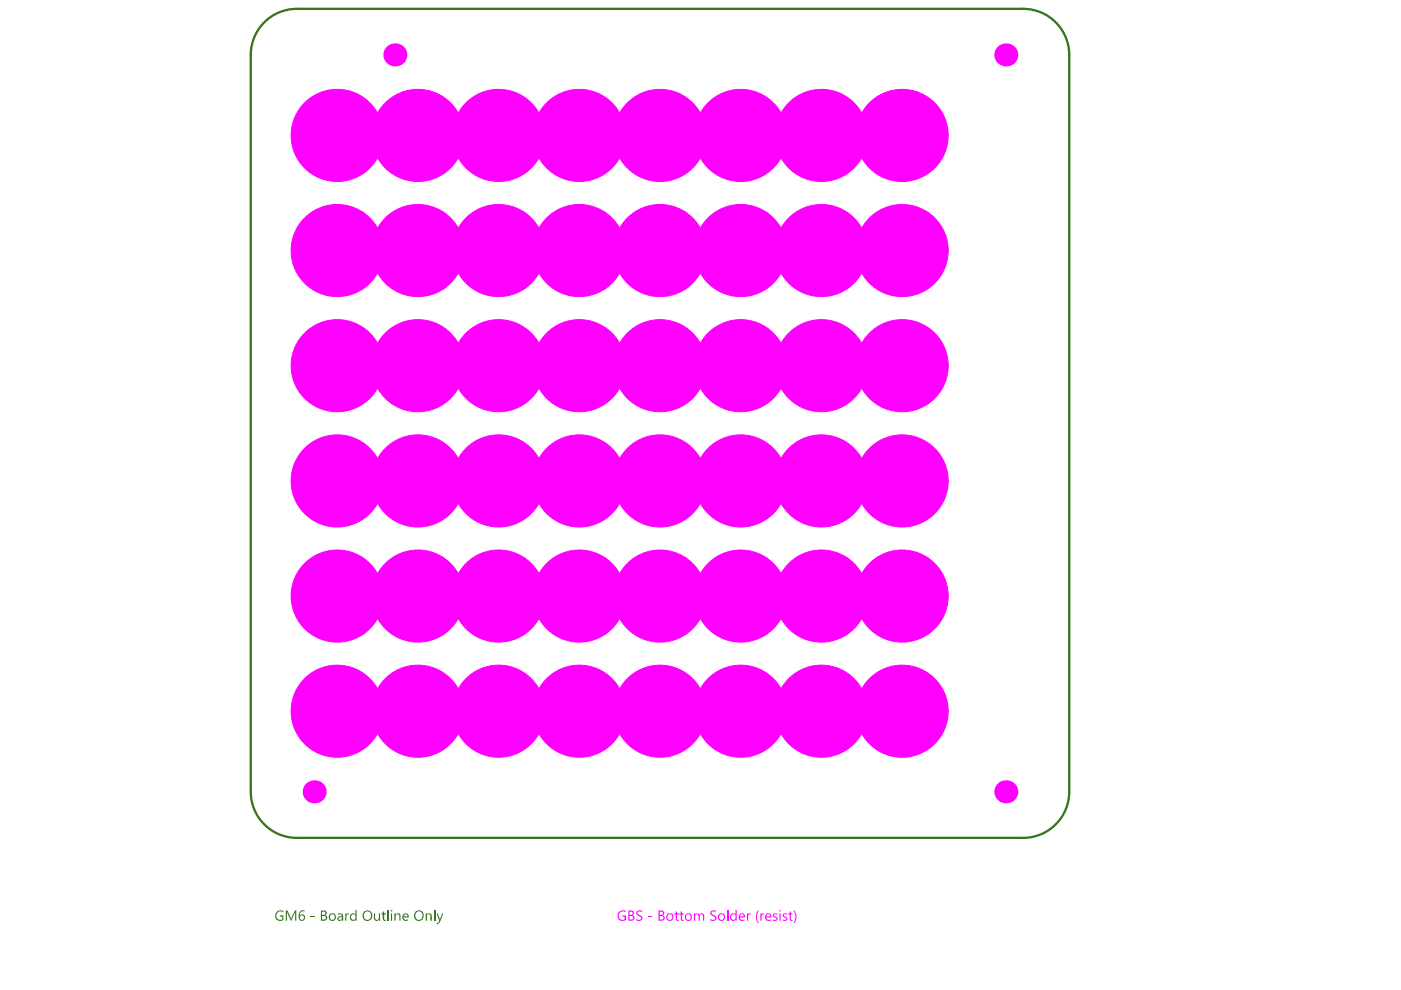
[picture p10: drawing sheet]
<svg xmlns="http://www.w3.org/2000/svg" width="297mm" height="210mm" viewBox="0 0 297 210" stroke-linecap="round" stroke-linejoin="round" font-family="sans-serif">
<path d="M53.2 11.6v156.3M62.9 1.9h154M226.7 11.6v156.3M62.9 177.6h154" fill="none" stroke="#38761d" stroke-width=".49"/>
<g fill="#38761d">
<path d="M58.7 193.3l.8-.3 .6 .1v.3l-.2-.1a.88 .88 0 0 0-1.3 .8 .88 .88 0 0 0 1.2 .8v-.6h-.5v-.2h.8v1l-.5 .1a1.11 1.11 0 0 1-1.2-.6 1.11 1.11 0 0 1 .3-1.3z"/>
<path d="M60.6 193h.4l.7 1.8 .8-1.8h.3v2.2h-.2v-1.9l-.8 1.9h-.2l-.8-1.9v1.9h-.2z"/>
<path d="M65.9 194.3h.8v.2h-.8z"/>
<path d="M73.2 193.7h.2v.3l.3-.3h.3l-.1 .2a.43 .43 0 0 0-.5 .5v.8h-.2z"/>
<path d="M79.3 193.7h.2v.8a.41 .41 0 0 0 .4 .5 .41 .41 0 0 0 .4-.4v-.9h.3v1.5h-.3v-.2a.57 .57 0 0 1-.6 .2 .57 .57 0 0 1-.4-.6z"/>
<path d="M81.1 193.3l.3-.1v.5h.4v.2h-.4v1.1h.4v.2a.5 .5 0 0 1-.7-.4v-.9h-.2v-.2h.2z"/>
<path d="M63.5 193.3l.6-.3h.5l-.1 .3a.73 .73 0 0 0-.9 .9 .67 .67 0 0 1 1.1 .1 .67 .67 0 0 1-.6 1 1.01 1.01 0 0 1-.7-1.6zM63.6 194.5a.46 .46 0 0 0 .9 0 .46 .46 0 0 0-.9 0z"/>
<path d="M68.3 193.3v.7h.3a.35 .35 0 0 0 .4-.3 .35 .35 0 0 0-.3-.4zM68.3 194.2v.8h.4a.38 .38 0 0 0 .4-.4 .38 .38 0 0 0-.5-.4zM68 193h.7a.54 .54 0 0 1 .6 .5 .54 .54 0 0 1-.4 .6 .57 .57 0 0 1 .5 .7 .57 .57 0 0 1-.7 .4h-.7z"/>
<path d="M69.9 194.4a.56 .56 0 0 0 1.1 0 .56 .56 0 0 0-1.1 0zM69.7 194.4a.8 .8 0 0 1 1.6 0 .8 .8 0 0 1-1.6 0z"/>
<path d="M71.8 194.7a.39 .39 0 0 0 .5 .3 .39 .39 0 0 0 .2-.5zM71.6 193.8l.2-.1a.65 .65 0 0 1 1 .5v1h-.3l-.1-.2a.5 .5 0 0 1-.6 .3 .5 .5 0 0 1-.3-.6 .5 .5 0 0 1 .5-.4l.5-.1a.46 .46 0 0 0-.4-.4 .46 .46 0 0 0-.5 .2z"/>
<path d="M74.4 193.8l.5-.2 .5 .3v-1h.2v2.3h-.2v-.2a.73 .73 0 0 1-1.1 0 .73 .73 0 0 1 0-1zM74.5 194.1v.1a.51 .51 0 0 0 .1 .7 .51 .51 0 0 0 .8-.2v-.4a.45 .45 0 0 0-.4-.5 .45 .45 0 0 0-.5 .3z"/>
<path d="M77.3 193.5l-.1 .4a.81 .81 0 0 0 .8 1.1 .81 .81 0 0 0 .6-1.2 .72 .72 0 0 0-.6-.6 .72 .72 0 0 0-.7 .3zM77.2 193.3l.2-.1a1.09 1.09 0 0 1 1.3 .2 1.09 1.09 0 0 1 .1 1.4l-.5 .4a1.15 1.15 0 0 1-1.3-.5 1.15 1.15 0 0 1 .2-1.4z"/>
</g>
<path d="M82.3 192.9v2.3" fill="none" stroke="#38761d" stroke-width=".25"/>
<g fill="#38761d">
<path d="M83.6 193.7h.3v.2l.2-.1a.51 .51 0 0 1 .6-.1 .51 .51 0 0 1 .2 .5v1h-.2v-.9a.41 .41 0 0 0-.4-.5 .41 .41 0 0 0-.4 .5v.9h-.3z"/>
<path d="M90.3 193.7h.2v.2l.1-.1a.51 .51 0 0 1 .6-.1 .51 .51 0 0 1 .3 .5l.1 1h-.3v-.9a.39 .39 0 0 0-.4-.5 .39 .39 0 0 0-.4 .5v.9h-.2z"/>
<path d="M82.9 193.1a.15 .15 0 0 1 .3 0 .15 .15 0 0 1-.3 0zM82.9 193.7h.2v1.5h-.2z"/>
<path d="M85.6 194.1l-.1 .2h.9a.42 .42 0 0 0-.3-.5 .42 .42 0 0 0-.5 .3zM85.5 193.8l.6-.1a.62 .62 0 0 1 .6 .8h-1.2a.57 .57 0 0 0 .4 .6 .57 .57 0 0 0 .6-.2v.2l-.2 .1a.83 .83 0 0 1-.9-.4 .83 .83 0 0 1 .1-1z"/>
<path d="M88.2 193.6l-.1 .6a.77 .77 0 0 0 .9 .8 .77 .77 0 0 0 .6-1 .78 .78 0 0 0-.6-.7 .78 .78 0 0 0-.8 .3zM88.1 193.3l.2-.1a1.09 1.09 0 0 1 1.4 .2 1.09 1.09 0 0 1 0 1.4l-.5 .4h-.6a1.18 1.18 0 0 1-.5-1.9z"/>
</g>
<path d="M92.1 192.9v2.3" fill="none" stroke="#38761d" stroke-width=".25"/>
<path d="M92.6 193.7h.2l.4 1.3 .5-1.3h.3l-.7 1.8a.62 .62 0 0 1-.7 .5v-.3h.3l.2-.5z" fill="#38761d"/>
<path d="M62.9 1.9a9.8 9.8 0 0 0-9.7 9.7M216.9 1.9a9.8 9.8 0 0 1 9.8 9.7M53.2 167.9a9.8 9.8 0 0 0 9.7 9.7M226.7 167.9a9.8 9.8 0 0 1-9.8 9.7" fill="none" stroke="#38761d" stroke-width=".49"/>
<g fill="#f0f">
<path d="M131.2 193.3l.9-.3 .6 .1v.3l-.7-.2a.9 .9 0 0 0-.8 1.1 .9 .9 0 0 0 1.2 .7v-.7h-.4v-.2h.7v1l-.7 .2a1.14 1.14 0 0 1-1.1-.8 1.14 1.14 0 0 1 .3-1.2z"/>
<path d="M135 193.3l.6-.3h.5v.3h-.1a.62 .62 0 0 0-.9 .4l.5 .3a.64 .64 0 0 1 .5 .9 .64 .64 0 0 1-.9 .3l-.3-.1v-.3l.3 .2a.43 .43 0 0 0 .7-.2 .43 .43 0 0 0-.4-.6 .62 .62 0 0 1-.5-.9z"/>
<path d="M137.4 194.3h.9v.2h-.9z"/>
<path d="M143.3 193.3l.2-.1v.5h.4v.2h-.4v1.1h.4v.2a.44 .44 0 0 1-.6-.4v-.9h-.3v-.2h.3z"/>
<path d="M144.3 193.3l.3-.1v.5h.4v.2h-.4v1.1h.4v.2a.44 .44 0 0 1-.7-.4v-.9h-.3v-.2h.3z"/>
<path d="M147.1 193.7h.3v.2a.53 .53 0 0 1 .9 .1 .52 .52 0 0 1 .6-.3 .52 .52 0 0 1 .4 .6v.9h-.2v-.9a.37 .37 0 0 0-.4-.5 .37 .37 0 0 0-.3 .5v.9h-.3v-.9a.39 .39 0 0 0-.4-.5 .39 .39 0 0 0-.3 .5v.9h-.3z"/>
<path d="M150.6 193.3h.1a.94 .94 0 0 1 1.1-.2v.2l-.3-.1a.39 .39 0 0 0-.6 .2 .39 .39 0 0 0 .2 .5l.3 .2a.62 .62 0 0 1 .4 .8 .62 .62 0 0 1-.9 .3l-.3-.1v-.3l.3 .2a.42 .42 0 0 0 .5 0 .42 .42 0 0 0 .1-.6l-.5-.2a.63 .63 0 0 1-.4-.9z"/>
<path d="M133.5 193.3v.7h.2a.35 .35 0 0 0 .5-.3 .35 .35 0 0 0-.4-.4zM133.5 194.2v.8h.3a.38 .38 0 0 0 .5-.4 .38 .38 0 0 0-.5-.4zM133.2 193l.9 .1a.52 .52 0 0 1 .4 .5 .52 .52 0 0 1-.4 .5 .57 .57 0 0 1 .4 .7 .57 .57 0 0 1-.7 .4h-.6z"/>
<path d="M139.9 193.3v.7h.2a.35 .35 0 0 0 .4-.3 .35 .35 0 0 0-.3-.4zM139.9 194.2v.8h.3a.38 .38 0 0 0 .5-.4 .38 .38 0 0 0-.5-.4zM139.6 193h.6a.54 .54 0 0 1 .7 .5 .54 .54 0 0 1-.4 .6 .57 .57 0 0 1 .4 .7 .57 .57 0 0 1-.7 .4h-.6z"/>
<path d="M141.4 194.4a.6 .6 0 0 0 1.2 0 .6 .6 0 0 0-1.2 0zM141.2 194.5a.8 .8 0 0 1 1.6 0 .8 .8 0 0 1-1.6 0z"/>
<path d="M145.5 194v.3a.55 .55 0 0 0 .7 .7 .55 .55 0 0 0 .1-1 .51 .51 0 0 0-.7 0zM145.2 194.4a.8 .8 0 0 1 1.6 0 .8 .8 0 0 1-1.6 0z"/>
<path d="M152.6 194a.57 .57 0 0 0 0 .9 .57 .57 0 0 0 .8-.1 .57 .57 0 0 0-.1-.8l-.1-.2zM152.2 194.4a.8 .8 0 0 1 1.6 0 .8 .8 0 0 1-1.6 0z"/>
</g>
<path d="M154.3 192.9v2.3" fill="none" stroke="#f0f" stroke-width=".25"/>
<g fill="#f0f">
<path d="M158.4 193.7h.2v.3l.1-.3h.5v.2a.41 .41 0 0 0-.5 .1 .41 .41 0 0 0-.1 .4v.8h-.2z"/>
<path d="M160.7 193.1l.3-.1-.4 .6-.1 1.1 .4 1h-.2l-.2-.3-.3-.9 .2-1z"/>
<path d="M161.2 193.7h.3v.3l.2-.3h.3v.2a.44 .44 0 0 0-.5 .5v.8h-.3z"/>
<path d="M163.9 193.8l.2-.1h.7v.3a.3 .3 0 0 0-.5-.2 .3 .3 0 0 0 0 .5 .49 .49 0 0 1 .6 .6 .49 .49 0 0 1-.7 .4l-.4-.2 .1-.2a.48 .48 0 0 0 .7-.1l-.3-.3a.49 .49 0 0 1-.4-.7z"/>
<path d="M165.9 193.9l.3-.2h.6l.1 .3a.31 .31 0 0 0-.4-.2 .31 .31 0 0 0-.2 .4l.2 .1a.48 .48 0 0 1 .4 .7 .48 .48 0 0 1-.7 .2h-.3v-.3a.42 .42 0 0 0 .5 .1 .42 .42 0 0 0 .3-.3l-.1-.1a.64 .64 0 0 1-.7-.7z"/>
<path d="M167.4 193.3l.3-.1v.5h.4v.2h-.4v1.1h.4v.2a.41 .41 0 0 1-.5 0 .41 .41 0 0 1-.2-.4v-.9h-.3v-.2h.3z"/>
<path d="M168.2 193l.3 .1 .4 .9v.8l-.5 .9h-.2l.3-.4 .2-1z"/>
<path d="M155 193.8l.2-.1h.6l.1 .2v-1h.3v2.3h-.3v-.2a.75 .75 0 0 1-1 0 .75 .75 0 0 1 .1-1.1zM155.1 194l-.1 .3a.49 .49 0 0 0 .3 .7 .49 .49 0 0 0 .6-.3v-.4a.45 .45 0 0 0-.3-.4 .45 .45 0 0 0-.5 .1z"/>
<path d="M156.9 194v.3h.8a.44 .44 0 0 0-.3-.5 .44 .44 0 0 0-.5 .2zM156.8 193.8l.2-.1a.69 .69 0 0 1 .8 .1 .69 .69 0 0 1 .2 .7h-1.1a.59 .59 0 0 0 .4 .5 .59 .59 0 0 0 .6-.1v.2l-.2 .1a.83 .83 0 0 1-1-.3 .83 .83 0 0 1 .1-1.1z"/>
<path d="M162.5 194v.3h.8a.45 .45 0 0 0-.2-.4 .45 .45 0 0 0-.5 .1zM162.4 193.8l.2-.1a.69 .69 0 0 1 .8 .1 .69 .69 0 0 1 .2 .7h-1.1a.59 .59 0 0 0 .3 .5 .59 .59 0 0 0 .7-.1v.2l-.2 .1a.83 .83 0 0 1-1-.3 .83 .83 0 0 1 .1-1.1z"/>
<path d="M165.3 193.1a.15 .15 0 0 1 .3 0 .15 .15 0 0 1-.3 0zM165.3 193.7h.2v1.5h-.2z"/>
<circle cx="66.6" cy="167.9" r="2.44"/>
<circle cx="213.3" cy="167.9" r="2.44"/>
<circle cx="213.3" cy="11.6" r="2.44"/>
<circle cx="83.7" cy="11.6" r="2.44"/>
<circle cx="122.8" cy="101.9" r="9.8"/>
<circle cx="122.8" cy="126.4" r="9.8"/>
<circle cx="122.8" cy="150.8" r="9.8"/>
<circle cx="88.6" cy="150.8" r="9.8"/>
<circle cx="88.6" cy="126.4" r="9.8"/>
<circle cx="88.6" cy="101.9" r="9.8"/>
<circle cx="105.7" cy="101.9" r="9.8"/>
<circle cx="71.5" cy="101.9" r="9.8"/>
<circle cx="105.7" cy="126.4" r="9.8"/>
<circle cx="71.5" cy="126.4" r="9.8"/>
<circle cx="105.7" cy="150.8" r="9.8"/>
<circle cx="71.5" cy="150.8" r="9.8"/>
<circle cx="191.3" cy="101.9" r="9.8"/>
<circle cx="191.3" cy="126.4" r="9.8"/>
<circle cx="191.3" cy="150.8" r="9.8"/>
<circle cx="157" cy="150.8" r="9.8"/>
<circle cx="157" cy="126.4" r="9.8"/>
<circle cx="157" cy="101.9" r="9.8"/>
<circle cx="174.1" cy="101.9" r="9.8"/>
<circle cx="139.9" cy="101.9" r="9.8"/>
<circle cx="174.1" cy="126.4" r="9.8"/>
<circle cx="139.9" cy="126.4" r="9.8"/>
<circle cx="174.1" cy="150.8" r="9.8"/>
<circle cx="139.9" cy="150.8" r="9.8"/>
<circle cx="122.8" cy="28.7" r="9.8"/>
<circle cx="122.8" cy="53.1" r="9.8"/>
<circle cx="122.8" cy="77.5" r="9.8"/>
<circle cx="88.6" cy="77.5" r="9.8"/>
<circle cx="88.6" cy="53.1" r="9.8"/>
<circle cx="88.6" cy="28.7" r="9.8"/>
<circle cx="105.7" cy="28.7" r="9.8"/>
<circle cx="71.5" cy="28.7" r="9.8"/>
<circle cx="105.7" cy="53.1" r="9.8"/>
<circle cx="71.5" cy="53.1" r="9.8"/>
<circle cx="105.7" cy="77.5" r="9.8"/>
<circle cx="71.5" cy="77.5" r="9.8"/>
<circle cx="191.3" cy="28.7" r="9.8"/>
<circle cx="191.3" cy="53.1" r="9.8"/>
<circle cx="191.3" cy="77.5" r="9.8"/>
<circle cx="157" cy="77.5" r="9.8"/>
<circle cx="157" cy="53.1" r="9.8"/>
<circle cx="157" cy="28.7" r="9.8"/>
<circle cx="174.1" cy="28.7" r="9.8"/>
<circle cx="139.9" cy="28.7" r="9.8"/>
<circle cx="174.1" cy="53.1" r="9.8"/>
<circle cx="139.9" cy="53.1" r="9.8"/>
<circle cx="174.1" cy="77.5" r="9.8"/>
<circle cx="139.9" cy="77.5" r="9.8"/>
</g>
<g fill="none" stroke="#f0f" stroke-width=".21">
<circle cx="71.5" cy="28.7" r="9.8"/>
<circle cx="88.6" cy="28.7" r="9.8"/>
<circle cx="105.7" cy="28.7" r="9.8"/>
<circle cx="122.8" cy="28.7" r="9.8"/>
<circle cx="139.9" cy="28.7" r="9.8"/>
<circle cx="157" cy="28.7" r="9.8"/>
<circle cx="174.2" cy="28.7" r="9.8"/>
<circle cx="191.3" cy="28.7" r="9.8"/>
<circle cx="71.5" cy="53.1" r="9.8"/>
<circle cx="88.6" cy="53.1" r="9.8"/>
<circle cx="105.7" cy="53.1" r="9.8"/>
<circle cx="122.8" cy="53.1" r="9.8"/>
<circle cx="139.9" cy="53.1" r="9.8"/>
<circle cx="157" cy="53.1" r="9.8"/>
<circle cx="174.2" cy="53.1" r="9.8"/>
<circle cx="191.3" cy="53.1" r="9.8"/>
<circle cx="71.5" cy="77.5" r="9.8"/>
<circle cx="88.6" cy="77.5" r="9.8"/>
<circle cx="105.7" cy="77.5" r="9.8"/>
<circle cx="122.8" cy="77.5" r="9.8"/>
<circle cx="139.9" cy="77.5" r="9.8"/>
<circle cx="157" cy="77.5" r="9.8"/>
<circle cx="174.2" cy="77.5" r="9.8"/>
<circle cx="191.3" cy="77.5" r="9.8"/>
<circle cx="71.5" cy="102" r="9.8"/>
<circle cx="88.6" cy="102" r="9.8"/>
<circle cx="105.7" cy="102" r="9.8"/>
<circle cx="122.8" cy="102" r="9.8"/>
<circle cx="139.9" cy="102" r="9.8"/>
<circle cx="157" cy="102" r="9.8"/>
<circle cx="174.2" cy="102" r="9.8"/>
<circle cx="191.3" cy="102" r="9.8"/>
<circle cx="71.5" cy="126.4" r="9.8"/>
<circle cx="88.6" cy="126.4" r="9.8"/>
<circle cx="105.7" cy="126.4" r="9.8"/>
<circle cx="122.8" cy="126.4" r="9.8"/>
<circle cx="139.9" cy="126.4" r="9.8"/>
<circle cx="157" cy="126.4" r="9.8"/>
<circle cx="174.2" cy="126.4" r="9.8"/>
<circle cx="191.3" cy="126.4" r="9.8"/>
<circle cx="71.5" cy="150.8" r="9.8"/>
<circle cx="88.6" cy="150.8" r="9.8"/>
<circle cx="105.7" cy="150.8" r="9.8"/>
<circle cx="122.8" cy="150.8" r="9.8"/>
<circle cx="139.9" cy="150.8" r="9.8"/>
<circle cx="157" cy="150.8" r="9.8"/>
<circle cx="174.2" cy="150.8" r="9.8"/>
<circle cx="191.3" cy="150.8" r="9.8"/>
</g>
<g fill="#f0f">
<circle cx="122.8" cy="102" r="6.8"/>
<circle cx="122.8" cy="126.4" r=".49"/>
<circle cx="117.8" cy="134.1" r=".61"/>
<circle cx="127.8" cy="118.7" r=".61"/>
<circle cx="117.8" cy="118.7" r=".61"/>
<circle cx="127.8" cy="134.1" r=".61"/>
<circle cx="122.8" cy="150.8" r=".49"/>
<circle cx="127.4" cy="156.2" r=".61"/>
<circle cx="128.2" cy="155.3" r=".61"/>
<circle cx="88.6" cy="150.8" r="1.22"/>
<circle cx="93.2" cy="156.2" r=".61"/>
<circle cx="94" cy="155.3" r=".61"/>
<circle cx="88.6" cy="126.4" r="1.22"/>
<circle cx="93.6" cy="134.1" r=".61"/>
<circle cx="83.6" cy="118.7" r=".61"/>
<circle cx="93.6" cy="118.7" r=".61"/>
<circle cx="83.6" cy="134.1" r=".61"/>
<circle cx="88.6" cy="102" r="6.8"/>
<circle cx="105.7" cy="102" r="6.8"/>
<circle cx="71.5" cy="102" r="6.8"/>
<circle cx="100.7" cy="134.1" r=".61"/>
<circle cx="110.7" cy="118.7" r=".61"/>
<circle cx="100.7" cy="118.7" r=".61"/>
<circle cx="110.7" cy="134.1" r=".61"/>
<circle cx="105.7" cy="126.4" r="1.22"/>
<circle cx="71.5" cy="126.4" r="1.22"/>
<circle cx="76.5" cy="134.1" r=".61"/>
<circle cx="66.5" cy="118.7" r=".61"/>
<circle cx="76.5" cy="118.7" r=".61"/>
<circle cx="66.5" cy="134.1" r=".61"/>
<circle cx="111.1" cy="155.3" r=".61"/>
<circle cx="110.3" cy="156.2" r=".61"/>
<circle cx="105.7" cy="150.8" r="1.22"/>
<circle cx="76.9" cy="155.3" r=".61"/>
<circle cx="76.1" cy="156.2" r=".61"/>
<circle cx="71.5" cy="150.8" r="1.22"/>
<circle cx="191.3" cy="102" r="6.8"/>
<circle cx="191.3" cy="126.4" r=".49"/>
<circle cx="186.3" cy="134.1" r=".61"/>
<circle cx="196.3" cy="118.7" r=".61"/>
<circle cx="186.3" cy="118.7" r=".61"/>
<circle cx="196.3" cy="134.1" r=".61"/>
<circle cx="191.3" cy="150.8" r=".49"/>
<circle cx="195.8" cy="156.2" r=".61"/>
<circle cx="196.7" cy="155.3" r=".61"/>
<circle cx="157" cy="150.8" r="1.22"/>
<circle cx="161.6" cy="156.2" r=".61"/>
<circle cx="162.5" cy="155.3" r=".61"/>
<circle cx="157" cy="126.4" r="1.22"/>
<circle cx="162" cy="134.1" r=".61"/>
<circle cx="152" cy="118.7" r=".61"/>
<circle cx="162" cy="118.7" r=".61"/>
<circle cx="152" cy="134.1" r=".61"/>
<circle cx="157" cy="102" r="6.8"/>
<circle cx="174.1" cy="102" r="6.8"/>
<circle cx="139.9" cy="102" r="6.8"/>
<circle cx="169.2" cy="134.1" r=".61"/>
<circle cx="179.1" cy="118.7" r=".61"/>
<circle cx="169.2" cy="118.7" r=".61"/>
<circle cx="179.1" cy="134.1" r=".61"/>
<circle cx="174.1" cy="126.4" r="1.22"/>
<circle cx="139.9" cy="126.4" r="1.22"/>
<circle cx="144.9" cy="134.1" r=".61"/>
<circle cx="134.9" cy="118.7" r=".61"/>
<circle cx="144.9" cy="118.7" r=".61"/>
<circle cx="134.9" cy="134.1" r=".61"/>
<circle cx="179.6" cy="155.3" r=".61"/>
<circle cx="178.7" cy="156.2" r=".61"/>
<circle cx="174.1" cy="150.8" r="1.22"/>
<circle cx="145.4" cy="155.3" r=".61"/>
<circle cx="144.5" cy="156.2" r=".61"/>
<circle cx="139.9" cy="150.8" r="1.22"/>
<circle cx="122.8" cy="28.7" r="6.8"/>
<circle cx="122.8" cy="53.1" r=".49"/>
<circle cx="117.8" cy="60.8" r=".61"/>
<circle cx="127.8" cy="45.4" r=".61"/>
<circle cx="117.8" cy="45.4" r=".61"/>
<circle cx="127.8" cy="60.8" r=".61"/>
<circle cx="122.8" cy="77.5" r=".49"/>
<circle cx="127.4" cy="82.9" r=".61"/>
<circle cx="128.2" cy="82.1" r=".61"/>
<circle cx="88.6" cy="77.5" r="1.22"/>
<circle cx="93.2" cy="82.9" r=".61"/>
<circle cx="94" cy="82.1" r=".61"/>
<circle cx="88.6" cy="53.1" r="1.22"/>
<circle cx="93.6" cy="60.8" r=".61"/>
<circle cx="83.6" cy="45.4" r=".61"/>
<circle cx="93.6" cy="45.4" r=".61"/>
<circle cx="83.6" cy="60.8" r=".61"/>
<circle cx="88.6" cy="28.7" r="6.8"/>
<circle cx="105.7" cy="28.7" r="6.8"/>
<circle cx="71.5" cy="28.7" r="6.8"/>
<circle cx="100.7" cy="60.8" r=".61"/>
<circle cx="110.7" cy="45.4" r=".61"/>
<circle cx="100.7" cy="45.4" r=".61"/>
<circle cx="110.7" cy="60.8" r=".61"/>
<circle cx="105.7" cy="53.1" r="1.22"/>
<circle cx="71.5" cy="53.1" r="1.22"/>
<circle cx="76.5" cy="60.8" r=".61"/>
<circle cx="66.5" cy="45.4" r=".61"/>
<circle cx="76.5" cy="45.4" r=".61"/>
<circle cx="66.5" cy="60.8" r=".61"/>
<circle cx="111.1" cy="82.1" r=".61"/>
<circle cx="110.3" cy="82.9" r=".61"/>
<circle cx="105.7" cy="77.5" r="1.22"/>
<circle cx="76.9" cy="82.1" r=".61"/>
<circle cx="76.1" cy="82.9" r=".61"/>
<circle cx="71.5" cy="77.5" r="1.22"/>
<circle cx="191.3" cy="28.7" r="6.8"/>
<circle cx="191.3" cy="53.1" r=".49"/>
<circle cx="186.3" cy="60.8" r=".61"/>
<circle cx="196.3" cy="45.4" r=".61"/>
<circle cx="186.3" cy="45.4" r=".61"/>
<circle cx="196.3" cy="60.8" r=".61"/>
<circle cx="191.3" cy="77.5" r=".49"/>
<circle cx="195.8" cy="82.9" r=".61"/>
<circle cx="196.7" cy="82.1" r=".61"/>
<circle cx="157" cy="77.5" r="1.22"/>
<circle cx="161.6" cy="82.9" r=".61"/>
<circle cx="162.5" cy="82.1" r=".61"/>
<circle cx="157" cy="53.1" r="1.22"/>
<circle cx="162" cy="60.8" r=".61"/>
<circle cx="152" cy="45.4" r=".61"/>
<circle cx="162" cy="45.4" r=".61"/>
<circle cx="152" cy="60.8" r=".61"/>
<circle cx="157" cy="28.7" r="6.8"/>
<circle cx="174.1" cy="28.7" r="6.8"/>
<circle cx="139.9" cy="28.7" r="6.8"/>
<circle cx="169.2" cy="60.8" r=".61"/>
<circle cx="179.1" cy="45.4" r=".61"/>
<circle cx="169.2" cy="45.4" r=".61"/>
<circle cx="179.1" cy="60.8" r=".61"/>
<circle cx="174.1" cy="53.1" r="1.22"/>
<circle cx="139.9" cy="53.1" r="1.22"/>
<circle cx="144.9" cy="60.8" r=".61"/>
<circle cx="134.9" cy="45.4" r=".61"/>
<circle cx="144.9" cy="45.4" r=".61"/>
<circle cx="134.9" cy="60.8" r=".61"/>
<circle cx="179.6" cy="82.1" r=".61"/>
<circle cx="178.7" cy="82.9" r=".61"/>
<circle cx="174.1" cy="77.5" r="1.22"/>
<circle cx="145.4" cy="82.1" r=".61"/>
<circle cx="144.5" cy="82.9" r=".61"/>
<circle cx="139.9" cy="77.5" r="1.22"/>
<circle cx="122.8" cy="143.7" r=".43"/>
<circle cx="122.8" cy="157.9" r=".43"/>
<circle cx="88.6" cy="143.7" r=".43"/>
<circle cx="88.6" cy="157.9" r=".43"/>
<circle cx="105.7" cy="157.9" r=".43"/>
<circle cx="105.7" cy="143.7" r=".43"/>
<circle cx="71.5" cy="157.9" r=".43"/>
<circle cx="71.5" cy="143.7" r=".43"/>
<circle cx="191.3" cy="143.7" r=".43"/>
<circle cx="191.3" cy="157.9" r=".43"/>
<circle cx="157" cy="143.7" r=".43"/>
<circle cx="157" cy="157.9" r=".43"/>
<circle cx="174.1" cy="157.9" r=".43"/>
<circle cx="174.1" cy="143.7" r=".43"/>
<circle cx="139.9" cy="157.9" r=".43"/>
<circle cx="139.9" cy="143.7" r=".43"/>
<circle cx="122.8" cy="70.5" r=".43"/>
<circle cx="122.8" cy="84.6" r=".43"/>
<circle cx="88.6" cy="70.5" r=".43"/>
<circle cx="88.6" cy="84.6" r=".43"/>
<circle cx="105.7" cy="84.6" r=".43"/>
<circle cx="105.7" cy="70.5" r=".43"/>
<circle cx="71.5" cy="84.6" r=".43"/>
<circle cx="71.5" cy="70.5" r=".43"/>
<circle cx="191.3" cy="70.5" r=".43"/>
<circle cx="191.3" cy="84.6" r=".43"/>
<circle cx="157" cy="70.5" r=".43"/>
<circle cx="157" cy="84.6" r=".43"/>
<circle cx="174.1" cy="84.6" r=".43"/>
<circle cx="174.1" cy="70.5" r=".43"/>
<circle cx="139.9" cy="84.6" r=".43"/>
<circle cx="139.9" cy="70.5" r=".43"/>
</g>
</svg>
